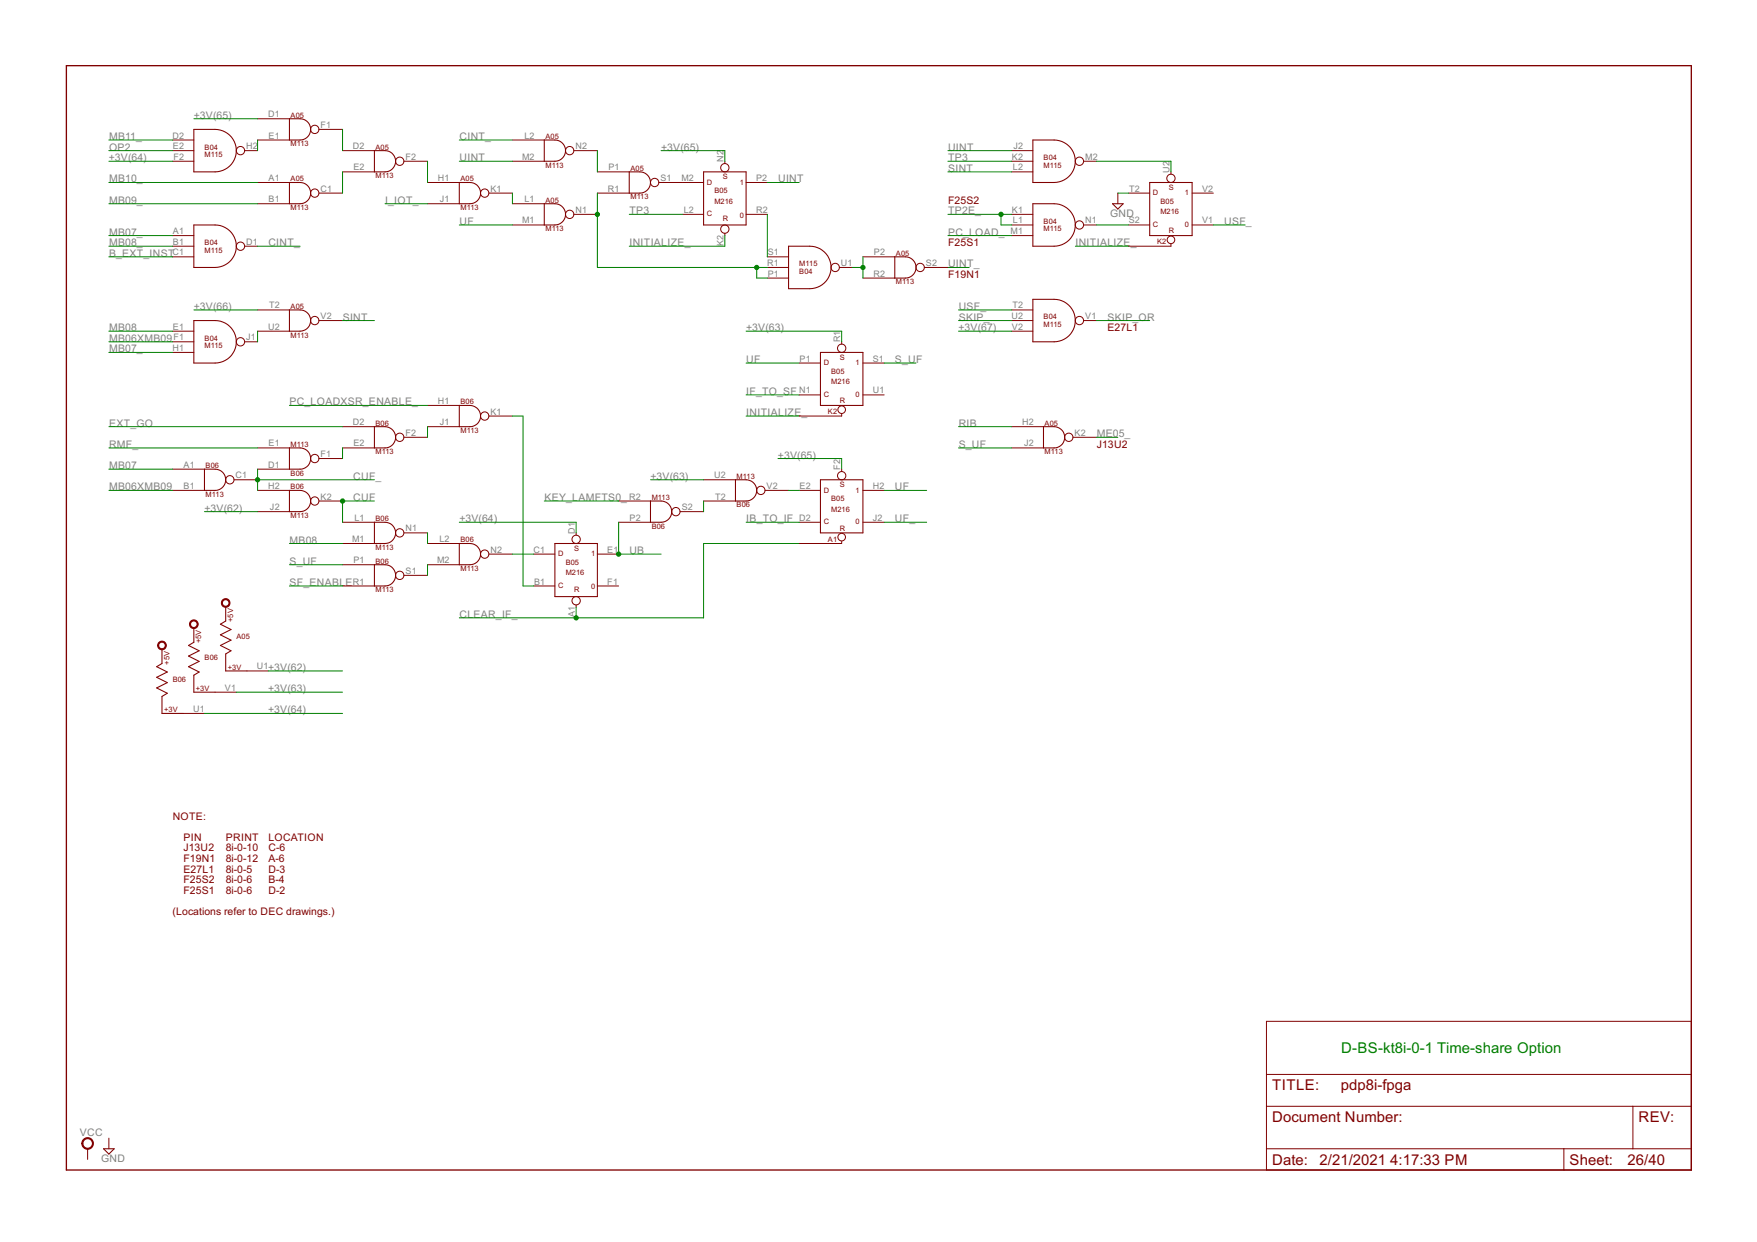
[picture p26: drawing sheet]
<svg xmlns="http://www.w3.org/2000/svg" width="420mm" height="297mm" viewBox="0 0 420 297" stroke-linecap="round" stroke-linejoin="round" font-family="sans-serif">
<defs><g id="words">
<text font-size="4" fill="#008000" x="320.7" y="251.9">D-BS-kt8i-0-1 Time-share Option</text>
<g font-size="4" fill="#800000">
<text x="304.2" y="260.8">TITLE:</text>
<text x="320.6" y="260.8">pdp8i-fpga</text>
<text x="304.2" y="268.4">Document Number:</text>
<text x="391.8" y="268.4">REV:</text>
<text x="304.2" y="278.6">Date: 2/21/2021</text>
<text x="332.5" y="278.6">4:17:33 PM</text>
<text x="375.3" y="278.6">Sheet:</text>
<text x="389.2" y="278.6">26/40</text>
</g>
<g font-size="2.8" fill="#808080">
<text x="46.4" y="28.4">+3V(65)</text>
<text x="26.1" y="33.5">MB11_</text>
<text x="109.9" y="33.5">CINT_</text>
<text x="26" y="38.6">+3V(64)</text>
<text x="26.1" y="36">OP2</text>
<text x="109.9" y="38.6">UINT</text>
<text x="158.1" y="36">+3V(65)</text>
<text x="226.7" y="41.1">SINT</text>
<text x="226.7" y="38.6">TP3</text>
<text x="226.7" y="36">UINT</text>
<text x="26.1" y="43.6">MB10_</text>
<text x="186.1" y="43.6">UINT</text>
<text x="26.1" y="48.7">MB09_</text>
<text x="92.1" y="48.7">I_IOT_</text>
<text x="109.9" y="53.8">UF</text>
<text x="150.5" y="51.3">TP3</text>
<text x="226.7" y="51.3">TP2E_</text>
<text x="265.4" y="51.9">GND</text>
<text x="292.7" y="53.8">USF_</text>
<text x="26.1" y="58.9">MB08_</text>
<text x="26.1" y="56.3">MB07_</text>
<text x="64.2" y="58.9">CINT_</text>
<text x="150.5" y="58.9">INITIALIZE_</text>
<text x="226.7" y="56.3">PC_LOAD_</text>
<text x="257.2" y="58.9">INITIALIZE_</text>
<text x="26.1" y="61.4">B_EXT_INST</text>
<text x="226.7" y="64">UINT_</text>
<text x="46.4" y="74.1">+3V(66)</text>
<text x="82" y="76.7">SINT</text>
<text x="229.3" y="74.1">USF_</text>
<text x="229.3" y="76.7">SKIP_</text>
<text x="264.8" y="76.7">SKIP_OR</text>
<text x="26.1" y="81.7">MB06XMB09</text>
<text x="26.1" y="79.2">MB08</text>
<text x="178.4" y="79.2">+3V(63)</text>
<text x="229.2" y="79.2">+3V(67)</text>
<text x="26.1" y="84.3">MB07_</text>
<text x="178.5" y="86.8">UF</text>
<text x="214" y="86.8">S_UF</text>
<text x="178.5" y="94.4">IF_TO_SF</text>
<text x="69.3" y="97">PC_LOADXSR_ENABLE_</text>
<text x="178.5" y="99.5">INITIALIZE_</text>
<text x="26.1" y="107.1">RMF_</text>
<text x="26.1" y="102.1">EXT_GO</text>
<text x="229.3" y="107.1">S_UF</text>
<text x="229.3" y="102.1">RIB</text>
<text x="262.3" y="104.6">ME05_</text>
<text x="26.1" y="112.2">MB07</text>
<text x="186" y="109.7">+3V(65)</text>
<text x="26.1" y="117.3">MB06XMB09</text>
<text x="84.5" y="114.8">CUF_</text>
<text x="84.5" y="119.8">CUF</text>
<text x="130.2" y="119.8">KEY_LAMFTS0_</text>
<text x="155.6" y="114.8">+3V(63)</text>
<text x="214" y="117.3">UF</text>
<text x="48.9" y="122.4">+3V(62)</text>
<text x="109.8" y="124.9">+3V(64)</text>
<text x="178.5" y="124.9">IB_TO_IF</text>
<text x="214" y="124.9">UF_</text>
<text x="69.3" y="130">MB08</text>
<text x="69.3" y="135.1">S_UF</text>
<text x="150.5" y="132.5">UB</text>
<text x="69.3" y="140.1">SF_ENABLE</text>
<text x="109.9" y="147.8">CLEAR_IF_</text>
<text x="64.1" y="160.5">+3V(62)</text>
<text x="64.1" y="165.5">+3V(63)</text>
<text x="64.1" y="170.6">+3V(64)</text>
<text x="19.1" y="271.6">VCC</text>
<text x="24.2" y="277.9">GND</text>
</g>
<g font-size="2.8" fill="#800000">
<text x="226.7" y="48.7">F25S2</text>
<text x="226.7" y="58.9">F25S1</text>
<text x="226.7" y="66.5">F19N1</text>
<text x="264.8" y="79.2">E27L1</text>
<text x="262.3" y="107.1">J13U2</text>
<text x="41.3" y="196">NOTE:</text>
<text x="43.9" y="201.1">PIN</text>
<text x="43.9" y="203.6">J13U2</text>
<text x="54" y="203.6">8i-0-10</text>
<text x="54" y="201.1">PRINT</text>
<text x="64.2" y="201.1">LOCATION</text>
<text x="64.2" y="203.6">C-6</text>
<text x="43.9" y="206.2">F19N1</text>
<text x="43.9" y="208.7">E27L1</text>
<text x="54" y="206.2">8i-0-12</text>
<text x="54" y="208.7">8i-0-5</text>
<text x="64.2" y="206.2">A-6</text>
<text x="64.2" y="208.7">D-3</text>
<text x="43.9" y="211.3">F25S2</text>
<text x="43.9" y="213.8">F25S1</text>
<text x="54" y="211.3">8i-0-6</text>
<text x="54" y="213.8">8i-0-6</text>
<text x="64.2" y="211.3">B-4</text>
<text x="64.2" y="213.8">D-2</text>
<text x="41.3" y="218.9">(Locations refer to DEC drawings.)</text>
</g>
<g font-size="2.4" fill="#808080">
<text x="64.1" y="28.1">D1</text>
<text x="41.2" y="33.1">D2</text>
<text x="41.4" y="35.7">E2</text>
<text x="58.9" y="35.7">H2</text>
<text x="64.2" y="33.1">E1</text>
<text x="76.7" y="30.6">F1</text>
<text x="84.4" y="35.7">D2</text>
<text x="125.4" y="33.1">L2</text>
<text x="137.6" y="35.7">N2</text>
<text x="242.3" y="35.7">J2</text>
<text x="41.5" y="38.2">F2</text>
<text x="84.5" y="40.7">E2</text>
<text x="97" y="38.2">F2</text>
<text x="124.8" y="38.2">M2</text>
<text x="145.5" y="40.7">P1</text>
<text x="173" y="38.7" transform="rotate(-90 173 38.7)">N2</text>
<text x="242" y="38.2">K2</text>
<text x="242.2" y="40.7">L2</text>
<text x="259.5" y="38.2">M2</text>
<text x="279.6" y="41.3" transform="rotate(-90 279.6 41.3)">U2</text>
<text x="64.2" y="43.3">A1</text>
<text x="76.7" y="45.8">C1</text>
<text x="104.7" y="43.3">H1</text>
<text x="117.3" y="45.8">K1</text>
<text x="145.4" y="45.8">R1</text>
<text x="157.9" y="43.3">S1</text>
<text x="162.9" y="43.3">M2</text>
<text x="180.8" y="43.3">P2</text>
<text x="270" y="45.8">T2</text>
<text x="287.5" y="45.8">V2</text>
<text x="64.2" y="48.4">B1</text>
<text x="105.2" y="48.4">J1</text>
<text x="124.8" y="53.4">M1</text>
<text x="125.4" y="48.4">L1</text>
<text x="137.6" y="50.9">N1</text>
<text x="163.5" y="50.9">L2</text>
<text x="180.8" y="50.9">R2</text>
<text x="242" y="50.9">K1</text>
<text x="242.2" y="53.4">L1</text>
<text x="259.5" y="53.4">N1</text>
<text x="269.9" y="53.4">S2</text>
<text x="287.5" y="53.4">V1</text>
<text x="41.4" y="56">A1</text>
<text x="41.4" y="58.5">B1</text>
<text x="58.9" y="58.5">D1</text>
<text x="173" y="58.8" transform="rotate(-90 173 58.8)">K2</text>
<text x="241.7" y="56">M1</text>
<text x="41.2" y="61.1">C1</text>
<text x="183.5" y="63.6">R1</text>
<text x="183.6" y="61.1">S1</text>
<text x="201.1" y="63.6">U1</text>
<text x="209" y="61.1">P2</text>
<text x="221.4" y="63.6">S2</text>
<text x="183.6" y="66.1">P1</text>
<text x="208.9" y="66.1">R2</text>
<text x="64.3" y="73.8">T2</text>
<text x="76.7" y="76.3">V2</text>
<text x="241.9" y="76.3">U2</text>
<text x="242.1" y="73.8">T2</text>
<text x="259.5" y="76.3">V1</text>
<text x="41.2" y="83.9">H1</text>
<text x="41.4" y="78.8">E1</text>
<text x="41.5" y="81.4">F1</text>
<text x="58.9" y="81.4">J1</text>
<text x="64.1" y="78.8">U2</text>
<text x="200.9" y="81.9" transform="rotate(-90 200.9 81.9)">R1</text>
<text x="242" y="78.8">V2</text>
<text x="191.2" y="86.5">P1</text>
<text x="208.7" y="86.5">S1</text>
<text x="191.1" y="94.1">N1</text>
<text x="208.7" y="94.1">U1</text>
<text x="84.4" y="101.7">D2</text>
<text x="104.7" y="96.6">H1</text>
<text x="105.2" y="101.7">J1</text>
<text x="117.3" y="99.2">K1</text>
<text x="244.4" y="101.7">H2</text>
<text x="64.2" y="106.8">E1</text>
<text x="84.5" y="106.8">E2</text>
<text x="97" y="104.2">F2</text>
<text x="244.9" y="106.8">J2</text>
<text x="257" y="104.2">K2</text>
<text x="43.9" y="111.9">A1</text>
<text x="64.1" y="111.9">D1</text>
<text x="76.7" y="109.3">F1</text>
<text x="200.9" y="112.4" transform="rotate(-90 200.9 112.4)">F2</text>
<text x="43.9" y="116.9">B1</text>
<text x="56.3" y="114.4">C1</text>
<text x="64.1" y="116.9">H2</text>
<text x="76.7" y="119.5">K2</text>
<text x="150.4" y="119.5">R2</text>
<text x="170.8" y="114.4">U2</text>
<text x="171" y="119.5">T2</text>
<text x="183.3" y="116.9">V2</text>
<text x="191.2" y="116.9">E2</text>
<text x="208.7" y="116.9">H2</text>
<text x="64.6" y="122">J2</text>
<text x="84.8" y="124.6">L1</text>
<text x="150.6" y="124.6">P2</text>
<text x="163" y="122">S2</text>
<text x="191.1" y="124.6">D2</text>
<text x="208.7" y="124.6">J2</text>
<text x="84.2" y="129.6">M1</text>
<text x="97" y="127.1">N1</text>
<text x="105.1" y="129.6">L2</text>
<text x="137.4" y="127.6" transform="rotate(-90 137.4 127.6)">D1</text>
<text x="84.5" y="134.7">P1</text>
<text x="97" y="137.3">S1</text>
<text x="104.5" y="134.7">M2</text>
<text x="117.3" y="132.2">N2</text>
<text x="127.6" y="132.2">C1</text>
<text x="145.2" y="132.2">E1</text>
<text x="84.4" y="139.8">R1</text>
<text x="127.7" y="139.8">B1</text>
<text x="145.2" y="139.8">F1</text>
<text x="137.4" y="147.7" transform="rotate(-90 137.4 147.7)">A1</text>
<text x="61.4" y="160.1">U1</text>
<text x="53.8" y="165.2">V1</text>
<text x="46.2" y="170.3">U1</text>
</g>
<g font-size="2" fill="#800000">
<text x="69.5" y="28.2">A05</text>
<text x="48.9" y="35.8">B04</text>
<text x="69.5" y="35">M113</text>
<text x="89.8" y="35.8">A05</text>
<text x="130.4" y="33.2">A05</text>
<text x="48.9" y="37.5">M115</text>
<text x="130.4" y="40.1">M113</text>
<text x="150.8" y="40.9">A05</text>
<text x="249.6" y="38.3">B04</text>
<text x="249.6" y="40.1">M115</text>
<text x="69.5" y="43.4">A05</text>
<text x="89.8" y="42.6">M113</text>
<text x="110.1" y="43.4">A05</text>
<text x="150.8" y="47.7">M113</text>
<text x="169" y="44.2">D</text>
<text x="170.8" y="46.2">B05</text>
<text x="172.9" y="42.9">S</text>
<text x="176.9" y="44.2">1</text>
<text x="275.7" y="46.7">D</text>
<text x="279.5" y="45.4">S</text>
<text x="283.3" y="46.7">1</text>
<text x="69.5" y="50.2">M113</text>
<text x="110.1" y="50.2">M113</text>
<text x="130.4" y="48.5">A05</text>
<text x="169" y="51.8">C</text>
<text x="170.8" y="48.7">M216</text>
<text x="172.9" y="52.8">R</text>
<text x="176.9" y="52">0</text>
<text x="249.6" y="53.5">B04</text>
<text x="277.5" y="48.7">B05</text>
<text x="277.5" y="51.3">M216</text>
<text x="48.9" y="58.6">B04</text>
<text x="130.4" y="55.3">M113</text>
<text x="249.6" y="55.3">M115</text>
<text x="275.7" y="54.3">C</text>
<text x="276.7" y="58.4">K2</text>
<text x="279.5" y="55.8">R</text>
<text x="283.3" y="54.3">0</text>
<text x="48.9" y="60.4">M115</text>
<text x="191.1" y="65.5">B04</text>
<text x="191.1" y="63.7">M115</text>
<text x="214.3" y="61.2">A05</text>
<text x="214.3" y="68">M113</text>
<text x="69.5" y="73.9">A05</text>
<text x="249.6" y="76.4">B04</text>
<text x="48.9" y="81.5">B04</text>
<text x="48.9" y="83.3">M115</text>
<text x="69.5" y="80.7">M113</text>
<text x="249.6" y="78.2">M115</text>
<text x="197" y="87.3">D</text>
<text x="198.8" y="89.4">B05</text>
<text x="200.8" y="86.1">S</text>
<text x="204.6" y="87.3">1</text>
<text x="197" y="94.9">C</text>
<text x="198.8" y="91.9">M216</text>
<text x="204.6" y="94.9">0</text>
<text x="89.8" y="101.8">B06</text>
<text x="110.1" y="96.7">B06</text>
<text x="198" y="99">K2</text>
<text x="200.8" y="96.5">R</text>
<text x="249.8" y="101.8">A05</text>
<text x="69.5" y="106.9">M113</text>
<text x="110.1" y="103.6">M113</text>
<text x="49.2" y="112">B06</text>
<text x="69.5" y="113.7">B06</text>
<text x="89.8" y="108.7">M113</text>
<text x="249.8" y="108.7">M113</text>
<text x="49.2" y="118.8">M113</text>
<text x="69.5" y="117">B06</text>
<text x="155.8" y="119.6">M113</text>
<text x="176.2" y="114.5">M113</text>
<text x="197" y="117.8">D</text>
<text x="198.8" y="119.8">B05</text>
<text x="200.8" y="116.5">S</text>
<text x="204.6" y="117.8">1</text>
<text x="69.5" y="123.9">M113</text>
<text x="89.8" y="124.7">B06</text>
<text x="176.2" y="121.4">B06</text>
<text x="197" y="125.4">C</text>
<text x="198.8" y="122.4">M216</text>
<text x="204.6" y="125.4">0</text>
<text x="89.8" y="131.5">M113</text>
<text x="110.1" y="129.7">B06</text>
<text x="137.3" y="131.8">S</text>
<text x="155.8" y="126.4">B06</text>
<text x="198" y="129.7">A1</text>
<text x="200.8" y="126.9">R</text>
<text x="89.8" y="134.8">B06</text>
<text x="110.1" y="136.6">M113</text>
<text x="133.5" y="133">D</text>
<text x="135.3" y="135.1">B05</text>
<text x="135.3" y="137.6">M216</text>
<text x="141.3" y="133">1</text>
<text x="89.8" y="141.7">M113</text>
<text x="133.5" y="140.7">C</text>
<text x="137.3" y="141.7">R</text>
<text x="141.3" y="140.9">0</text>
<text x="55.7" y="148.8" transform="rotate(-90 55.7 148.8)">+5V</text>
<text x="48.1" y="153.9" transform="rotate(-90 48.1 153.9)">+5V</text>
<text x="56.5" y="152.8">A05</text>
<text x="40.5" y="158.9" transform="rotate(-90 40.5 158.9)">+5V</text>
<text x="48.9" y="157.9">B06</text>
<text x="54.5" y="160.2">+3V</text>
<text x="41.3" y="163">B06</text>
<text x="46.9" y="165.3">+3V</text>
<text x="39.2" y="170.4">+3V</text>
</g>
</g></defs>
<path d="M15.9 15.7h388.6v264.1h-388.6z" fill="none" stroke="#800000" stroke-width=".32"/>
<g fill="none" stroke="#800000" stroke-width=".24">
<path d="M41.3 33.5h5.1M41.3 36h5.1M41.3 38.6h5.1M58.5 36h3.1M61.6 33.5h7.6M61.6 28.4h7.6M76.3 30.9h5.6M81.9 36h7.6M96.6 38.6h5.6M122.5 33.5h7.7M122.5 38.6h7.7M137.2 36h5.7"/>
<path d="M173.3 38.6v.5M241.9 36h5.1M241.9 38.6h5.1M259.1 38.6h3.1M41.3 56.3h5.1M41.3 58.9h5.1M58.5 58.9h3.1M61.6 43.6h7.6M61.6 48.7h7.6M76.3 46.2h5.6M81.9 41.1h7.6M102.2 43.6h7.6"/>
<path d="M102.2 48.7h7.6M116.9 46.2h5.6M122.5 53.8h7.7M122.5 48.7h7.7M137.2 51.3h5.7M142.9 41.1h7.6M142.9 46.2h7.6M157.5 43.6h10.8M163.2 51.3h5.1M173.3 55.8v.5M178.4 51.3h5.1M178.4 43.6h5.1"/>
<path d="M241.9 56.3h5.1M241.9 51.3h5.1M241.9 53.8h5.1M241.9 41.1h5.1M259.1 53.8h3.1M267.3 46.2v2.5M269.9 53.8h5M269.9 46.2h5M280 58.4v.5h-10.1M280 41.1v.6M285.1 53.8h5.1M285.1 46.2h5.1"/>
<path d="M41.3 61.4h5.1M41.3 79.2h5.1M61.6 79.2h7.6M61.6 74.1h7.6M76.3 76.7h5.6M183.5 61.4h5.1M183.5 66.5h5.1M183.5 64h5.1M200.7 64h3.1M206.4 61.4h7.6M206.4 66.5h7.6M221 64h5.7"/>
<path d="M241.9 79.2h5.1M241.9 74.1h5.1M241.9 76.7h5.1M259.1 76.7h3.1M41.3 81.7h5.1M41.3 84.3h5.1M58.5 81.7h3.1M102.2 97h7.6M116.9 99.5h5.6M191.1 86.8h5.1M191.1 94.4h5.1M201.3 99v.5h-10.2"/>
<path d="M201.3 81.7v.6M206.4 86.8h5M206.4 94.4h5M41.3 112.2h7.6M41.3 117.3h7.6M55.9 114.7h5.7M61.6 107.1h7.6M61.6 112.2h7.6M61.6 117.3h7.6M76.3 109.7h5.6M76.3 119.8h5.6M81.9 102h7.6"/>
<path d="M81.9 107.1h7.6M96.6 104.6h5.6M102.2 102h7.6M147.9 119.8h7.7M168.3 114.7h7.6M168.3 119.8h7.6M182.9 117.3h5.7M191.1 117.3h5.1M201.3 112.2v.6M206.4 117.3h5M241.9 102h7.6M241.9 107.1h7.6"/>
<path d="M256.6 104.6h5.6M61.6 122.4h7.6M81.9 124.9h7.6M81.9 130h7.6M81.9 135.1h7.6M96.6 127.4h5.6M96.6 137.6h5.6M102.2 130h7.6M102.2 135.1h7.6M116.9 132.5h5.6M127.6 132.5h5.1M137.8 127.4v.6"/>
<path d="M142.9 132.5h5M147.9 124.9h7.7M162.6 122.4h5.7M191.1 124.9h5.1M201.3 129.5v.5h-10.2M206.4 124.9h5M81.9 140.1h7.6M127.6 140.1h5.1M137.8 144.7v.5M142.9 140.1h5M43.8 170.6h5.1M51.4 165.5h5.1"/>
<path d="M59.1 160.5h5M302.9 244.3h101.6v35.5h-101.6zM302.9 257h101.6M21 274.7v2.6M26 272.2v2.5M302.9 264.6h101.6M302.9 274.7h101.6M374 274.7v5.1M390.5 264.6v10.1"/>
<circle cx="57.5" cy="36" r=".99"/>
<circle cx="75.3" cy="30.9" r=".99"/>
<circle cx="95.6" cy="38.6" r=".99"/>
<circle cx="136.2" cy="36" r=".99"/>
<circle cx="258.1" cy="38.6" r=".99"/>
<circle cx="57.5" cy="58.9" r=".99"/>
<circle cx="75.3" cy="46.2" r=".99"/>
<circle cx="115.9" cy="46.2" r=".99"/>
<circle cx="136.2" cy="51.3" r=".99"/>
<circle cx="156.5" cy="43.6" r=".99"/>
<circle cx="173.3" cy="40.1" r=".99"/>
<circle cx="173.3" cy="54.8" r=".99"/>
<circle cx="258.1" cy="53.8" r=".99"/>
<circle cx="280" cy="42.7" r=".99"/>
<circle cx="280" cy="57.4" r=".91"/>
<circle cx="75.3" cy="76.7" r=".99"/>
<circle cx="199.7" cy="64" r=".99"/>
<circle cx="220" cy="64" r=".99"/>
<circle cx="258.1" cy="76.7" r=".99"/>
<circle cx="57.5" cy="81.7" r=".99"/>
<circle cx="115.9" cy="99.5" r=".99"/>
<circle cx="201.3" cy="83.3" r=".99"/>
<circle cx="201.3" cy="98" r=".91"/>
<circle cx="55" cy="114.7" r=".99"/>
<circle cx="75.3" cy="109.7" r=".99"/>
<circle cx="75.3" cy="119.8" r=".99"/>
<circle cx="95.6" cy="104.6" r=".99"/>
<circle cx="181.9" cy="117.3" r=".99"/>
<circle cx="201.3" cy="113.8" r=".99"/>
<circle cx="255.6" cy="104.6" r=".99"/>
<circle cx="95.6" cy="127.4" r=".99"/>
<circle cx="95.6" cy="137.6" r=".99"/>
<circle cx="115.9" cy="132.5" r=".99"/>
<circle cx="137.8" cy="129" r=".99"/>
<circle cx="161.6" cy="122.4" r=".99"/>
<circle cx="201.3" cy="128.5" r=".91"/>
<circle cx="137.8" cy="143.7" r=".99"/>
</g>
<g fill="#800000" stroke="#800000" stroke-width=".24">
<path d="M19.9 272.5a1.39 1.39 0 0 1 2.2 .3 1.39 1.39 0 0 1-.8 2 1.39 1.39 0 0 1-1.7-1.3h.2a1.15 1.15 0 0 1 1.6-1.1 1.15 1.15 0 0 1 .3 1.9 1.15 1.15 0 0 1-1.8-.6l-.1-.2h-.2z" fill-rule="evenodd"/>
<path d="M53.1 143.6a1.03 1.03 0 0 1 1.7-.1 1.03 1.03 0 0 1-.5 1.7 1.03 1.03 0 0 1-1.4-1h.3a.79 .79 0 0 1 1.1-.6 .79 .79 0 0 1 .2 1.3 .79 .79 0 0 1-1.3-.5v-.2h-.3z" fill-rule="evenodd"/>
<path d="M37.9 153.8a1.04 1.04 0 0 1 1.7-.1 1.04 1.04 0 0 1-.5 1.6 1.04 1.04 0 0 1-1.4-.9h.3a.79 .79 0 0 1 1.1-.7 .79 .79 0 0 1 .1 1.3 .79 .79 0 0 1-1.2-.4v-.2h-.3z" fill-rule="evenodd"/>
<path d="M45.5 148.7a1.04 1.04 0 0 1 1.7-.1 1.04 1.04 0 0 1-.5 1.6 1.04 1.04 0 0 1-1.4-.9h.3a.79 .79 0 0 1 1.1-.7 .79 .79 0 0 1 .1 1.4 .79 .79 0 0 1-1.2-.5v-.2h-.3z" fill-rule="evenodd"/>
</g>
<g fill="none" stroke="#800000" stroke-width=".25">
<path d="M46.4 30.9h5a5.1 5.1 0 0 1 5.1 5.1 5.1 5.1 0 0 1-5.1 5.1h-5zM69.2 28.4h2.6a2.54 2.54 0 0 1 2.5 2.5 2.54 2.54 0 0 1-2.5 2.6h-2.6zM89.5 36h2.6a2.54 2.54 0 0 1 2.5 2.6 2.54 2.54 0 0 1-2.5 2.5h-2.6zM130.2 33.5h2.5a2.54 2.54 0 0 1 2.5 2.5 2.54 2.54 0 0 1-2.5 2.6h-2.5zM247 33.5h5.1a5.1 5.1 0 0 1 5 5.1 5.1 5.1 0 0 1-5 5h-5.1zM46.4 53.8h5a5.1 5.1 0 0 1 5.1 5.1 5.1 5.1 0 0 1-5.1 5.1h-5zM69.2 43.6h2.6a2.54 2.54 0 0 1 2.5 2.6 2.54 2.54 0 0 1-2.5 2.5h-2.6zM109.8 43.6h2.6a2.54 2.54 0 0 1 2.5 2.6 2.54 2.54 0 0 1-2.5 2.5h-2.6zM130.2 48.7h2.5a2.54 2.54 0 0 1 2.5 2.6 2.54 2.54 0 0 1-2.5 2.5h-2.5zM150.5 41.1h2.5a2.54 2.54 0 0 1 2.6 2.5 2.54 2.54 0 0 1-2.6 2.6h-2.5zM168.3 41.1h10.1v12.7h-10.1zM188.6 58.9h5.1a5.1 5.1 0 0 1 5 5.1 5.1 5.1 0 0 1-5 5h-5.1z"/>
<path d="M247 48.7h5.1a5.1 5.1 0 0 1 5 5.1 5.1 5.1 0 0 1-5 5.1h-5.1zM266 48.7h2.6l-1.3 1.3zM274.9 43.6h10.2v12.7h-10.2zM46.4 76.7h5a5.1 5.1 0 0 1 5.1 5 5.1 5.1 0 0 1-5.1 5.1h-5zM69.2 74.1h2.6a2.54 2.54 0 0 1 2.5 2.6 2.54 2.54 0 0 1-2.5 2.5h-2.6zM214 61.4h2.5a2.54 2.54 0 0 1 2.6 2.6 2.54 2.54 0 0 1-2.6 2.5h-2.5zM247 71.6h5.1a5.1 5.1 0 0 1 5 5.1 5.1 5.1 0 0 1-5 5h-5.1zM109.8 97h2.6a2.54 2.54 0 0 1 2.5 2.5 2.54 2.54 0 0 1-2.5 2.5h-2.6zM196.2 84.3h10.2v12.7h-10.2zM48.9 112.2h2.5a2.54 2.54 0 0 1 2.6 2.5 2.54 2.54 0 0 1-2.6 2.6h-2.5zM69.2 107.1h2.6a2.54 2.54 0 0 1 2.5 2.6 2.54 2.54 0 0 1-2.5 2.5h-2.6zM69.2 117.3h2.6a2.54 2.54 0 0 1 2.5 2.5 2.54 2.54 0 0 1-2.5 2.6h-2.6z"/>
<path d="M89.5 102h2.6a2.54 2.54 0 0 1 2.5 2.6 2.54 2.54 0 0 1-2.5 2.5h-2.6zM155.6 119.8h2.5a2.54 2.54 0 0 1 2.5 2.6 2.54 2.54 0 0 1-2.5 2.5h-2.5zM175.9 114.7h2.5a2.54 2.54 0 0 1 2.6 2.6 2.54 2.54 0 0 1-2.6 2.5h-2.5zM196.2 114.7h10.2v12.7h-10.2zM249.5 102h2.6a2.54 2.54 0 0 1 2.5 2.6 2.54 2.54 0 0 1-2.5 2.5h-2.6zM89.5 124.9h2.6a2.54 2.54 0 0 1 2.5 2.5 2.54 2.54 0 0 1-2.5 2.6h-2.6zM89.5 135.1h2.6a2.54 2.54 0 0 1 2.5 2.5 2.54 2.54 0 0 1-2.5 2.5h-2.6zM109.8 130h2.6a2.54 2.54 0 0 1 2.5 2.5 2.54 2.54 0 0 1-2.5 2.6h-2.6zM132.7 130h10.2v12.7h-10.2zM38.7 155.4v3.3l-1.2 .7 2.5 1.3-2.5 1.3 2.5 1.3-2.5 1.2 2.5 1.3-1.3 .8v4h5.1M46.4 150.3v3.3l-1.3 .8 2.5 1.2-2.5 1.3 2.5 1.3-2.5 1.2 2.5 1.3-1.2 .8v4h5M54 145.2v3.3l-1.3 .8 2.5 1.3-2.5 1.2 2.5 1.3-2.5 1.3 2.5 1.2-1.2 .8v4.1h5.1"/>
<path d="M24.8 274.7h2.5l-1.3 1.3z"/>
</g>
<g fill="none" stroke="#008000" stroke-width=".24">
<path d="M26 36h15.3M26 33.5h15.3M26 38.6h15.3M46.4 28.4h15.2M61.6 33.5v2.5M81.9 30.9v5.1M102.2 38.6v5M109.8 33.5h12.7M109.8 38.6h12.7M142.9 36v5.1M158.1 36h15.2v2.6M226.7 36h15.2"/>
<path d="M226.7 38.6h15.2M262.2 38.6h17.8v2.5M26 43.6h35.6M26 48.7h35.6M26 58.9h15.3M26 56.3h15.3M61.6 58.9h10.2M81.9 41.1v5.1M92.1 48.7h10.1M109.8 53.8h12.7M122.5 46.2v2.5M142.9 46.2v17.8h40.6"/>
<path d="M150.5 51.3h12.7M173.3 56.3v2.6h-22.8M183.5 43.6h7.6M183.5 51.3v10.1M226.7 56.3h15.2M226.7 41.1h15.2M226.7 51.3h15.2M239.4 51.3v2.5h2.5M257.2 58.9h12.7M262.2 53.8h7.7M267.3 46.2h2.6M290.2 53.8h7.6"/>
<path d="M26 61.4h15.3M26 79.2h15.3M46.4 74.1h15.2M61.6 79.2v2.5M81.9 76.7h7.6M178.4 79.2h22.9v2.5M181 64v2.5h2.5M203.8 64h2.6M206.4 61.4v5.1M226.7 64h5.1M229.2 79.2h12.7M229.2 74.1h12.7"/>
<path d="M229.2 76.7h12.7M262.2 76.7h12.7M26 84.3h15.3M26 81.7h15.3M69.2 97h33M122.5 99.5h2.6v40.6h2.5M178.4 99.5h12.7M178.4 86.8h12.7M178.4 94.4h12.7M211.4 86.8h7.7M26 117.3h15.3M26 112.2h15.3"/>
<path d="M26 107.1h35.6M26 102h55.9M61.6 112.2v5.1M61.6 114.7h27.9M81.9 107.1v2.6M89.5 119.8h-7.6v5.1M102.2 102v2.6M130.2 119.8h17.7M155.6 114.7h12.7M168.3 119.8v2.6M186 109.7h15.3v2.5M188.6 117.3h2.5"/>
<path d="M211.4 117.3h10.2M229.2 107.1h12.7M229.2 102h12.7M262.2 104.6h5.1M48.9 122.4h12.7M69.2 130h12.7M69.2 135.1h12.7M102.2 127.4v2.6M102.2 135.1v2.5M109.8 124.9h28v2.5M122.5 132.5h5.1M147.9 124.9v7.6h10.2"/>
<path d="M178.4 124.9h12.7M191.1 130h-22.8v17.8h-58.5M211.4 124.9h10.2M69.2 140.1h12.7M137.8 145.2v2.6M48.9 170.6h33M56.5 165.5h25.4M64.1 160.5h17.8"/>
</g>
<g fill="#008000" stroke="#008000" stroke-width=".24">
<circle cx="61.6" cy="114.7" r=".51"/>
<circle cx="81.9" cy="119.8" r=".51"/>
<circle cx="147.9" cy="132.5" r=".51"/>
<circle cx="137.8" cy="147.8" r=".51"/>
<circle cx="142.9" cy="51.3" r=".51"/>
<circle cx="181" cy="64" r=".51"/>
<circle cx="206.4" cy="64" r=".51"/>
<circle cx="239.4" cy="51.3" r=".51"/>
</g>
<use href="#words"/>
</svg>
